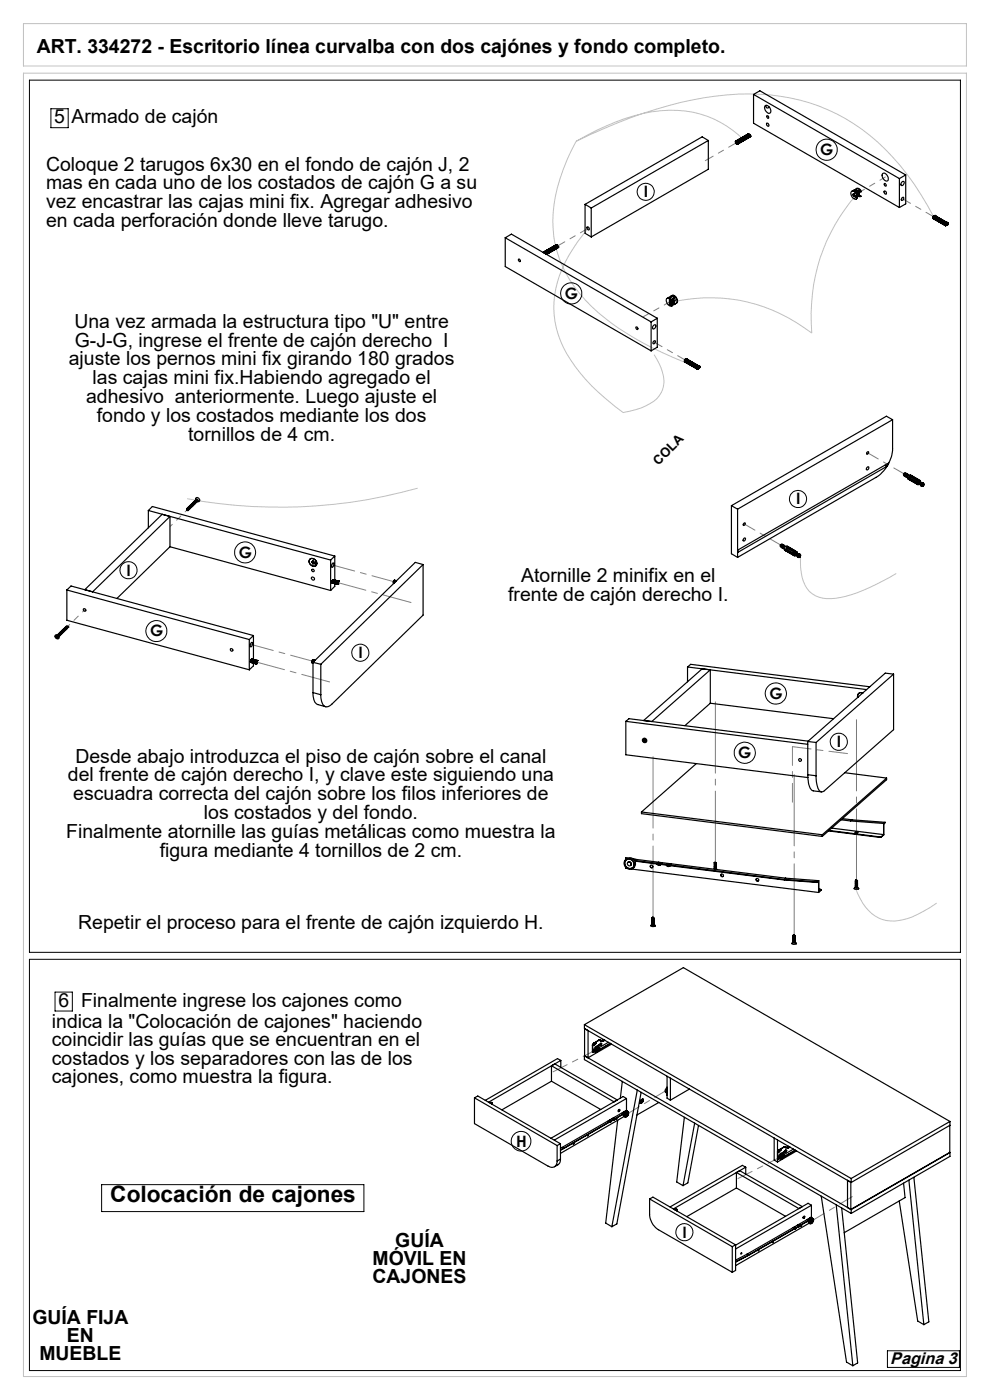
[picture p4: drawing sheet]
<svg xmlns="http://www.w3.org/2000/svg" width="210mm" height="297mm" viewBox="0 0 210 297" stroke-linecap="round" stroke-linejoin="round" font-family="sans-serif">
<defs><g id="words">
<text font-size="4.8" x="23.4" y="255.1">Colocación de cajones</text>
<g font-size="4.1">
<text x="7.8" y="11.3">ART. 334272 - Escritorio línea curvalba con dos cajónes y fondo completo.</text>
<text x="11.5" y="26.1">5</text>
<text x="15.2" y="26.1">Armado de cajón</text>
<text x="9.8" y="36.2">Coloque 2 tarugos 6x30 en el fondo de cajón J, 2</text>
<text x="9.8" y="40.2">mas en cada uno de los costados de cajón G a su</text>
<text x="9.8" y="44.2">vez encastrar las cajas mini fix. Agregar adhesivo</text>
<text x="9.8" y="48.2">en cada perforación donde lleve tarugo.</text>
<text x="15.8" y="69.5">Una vez armada la estructura tipo &quot;U&quot; entre</text>
<text x="14.6" y="77.5">ajuste los pernos mini fix girando 180 grados</text>
<text x="15.9" y="73.5">G-J-G, ingrese el frente de cajón derecho I</text>
<text x="19.6" y="81.5">las cajas mini fix.Habiendo agregado el</text>
<text x="18.3" y="85.5">adhesivo anteriormente. Luego ajuste el</text>
<text x="20.6" y="89.5">fondo y los costados mediante los dos</text>
<text x="39.9" y="93.5">tornillos de 4 cm.</text>
<text x="110.6" y="123.4">Atornille 2 minifix en el</text>
<text x="107.8" y="127.4">frente de cajón derecho I.</text>
<text x="16" y="161.8">Desde abajo introduzca el piso de cajón sobre el canal</text>
<text x="14.4" y="165.8">del frente de cajón derecho I, y clave este siguiendo una</text>
<text x="15.6" y="169.8">escuadra correcta del cajón sobre los filos inferiores de</text>
<text x="43.3" y="173.8">los costados y del fondo.</text>
<text x="14.1" y="177.8">Finalmente atornille las guías metálicas como muestra la</text>
<text x="33.9" y="181.8">figura mediante 4 tornillos de 2 cm.</text>
<text x="16.6" y="197">Repetir el proceso para el frente de cajón izquierdo H.</text>
<text x="12.4" y="213.5">6</text>
<text x="17.2" y="213.5">Finalmente ingrese los cajones como</text>
<text x="11" y="218.1">indica la &quot;Colocación de cajones&quot; haciendo</text>
<text x="11" y="222">coincidir las guías que se encuentran en el</text>
<text x="11" y="225.9">costados y los separadores con las de los</text>
<text x="11" y="229.7">cajones, como muestra la figura.</text>
<text x="79" y="268.4">MÓVIL EN</text>
<text x="83.8" y="264.5">GUÍA</text>
<text x="79" y="272.2">CAJONES</text>
<text x="6.9" y="280.8">GUÍA FIJA</text>
<text x="14.2" y="284.7">EN</text>
<text x="8.4" y="288.6">MUEBLE</text>
</g>
<text font-size="3.6" x="188.8" y="289.3">Pagina 3</text>
<g font-size="3.3">
<text x="174" y="32.9">G</text>
<text x="136.5" y="41.8">I</text>
<text x="119.8" y="63.4">G</text>
<text x="168.9" y="107">I</text>
<text x="50.6" y="118.3">G</text>
<text x="26.8" y="122.1">I</text>
<text x="31.8" y="135">G</text>
<text x="76" y="139.6">I</text>
<text x="163.2" y="148.3">G</text>
<text x="156.6" y="160.8">G</text>
<text x="177.5" y="158.5">I</text>
<text x="109.5" y="243.3">H</text>
<text x="144.8" y="262.6">I</text>
</g>
<text font-size="2.7" x="139.7" y="98.8" transform="rotate(-45 139.7 98.8)">COLA</text>
</g></defs>
<path d="M5 15.5h200v276.5h-200zM5 5h200v9h-200zM122.2 30a33.8 33.8 0 0 0-4.7 20.2 26.8 26.8 0 0 0 10.7 17.2 69.9 69.9 0 0 0 19.6 10.5M122.2 30a96.3 96.3 0 0 1 29.6-9.6 42.3 42.3 0 0 1 29.3 5.8 50.4 50.4 0 0 1 17 19.8M157.8 29.7a21.6 21.6 0 0 0-19.4-6 48 48 0 0 0-16.2 6.3M124.7 48.4a27.6 27.6 0 0 0-7.2 15.6 20.4 20.4 0 0 0 4.5 13.7 43.2 43.2 0 0 0 10.2 9.8 12 12 0 0 0 7.6-3.5 5.8 5.8 0 0 0 .4-5.9l-1.5-2.9M181.8 41.2a38.5 38.5 0 0 0-9.6 29.5 34.9 34.9 0 0 0-28.6-6.9M88.6 103.6a107.6 107.6 0 0 1-48.9 2.2M169.8 117.9v1.3a9.1 9.1 0 0 0 1.9 6.3 6.9 6.9 0 0 0 6.6 1.2 39.5 39.5 0 0 0 11.8-5M181.5 188.5a9.9 9.9 0 0 0 5.7 6.6 10.9 10.9 0 0 0 8.8-1.8l2.7-1.7" fill="none" stroke="#c0c0c0" stroke-width=".21"/>
<g fill="none" stroke="#000" stroke-width=".21">
<path d="M6.2 17h197.5v185h-197.5zM10.8 23.1h3.7v4h-3.7zM6.2 203.5h197.5v87.3h-197.5zM11.7 210.5h3.6v4h-3.6zM21.6 251.3h55.6v5.7h-55.6zM188.2 286.6h15.3v3.5h-15.3z"/>
<circle cx="175.4" cy="31.8" r="2.25"/>
<circle cx="137" cy="40.7" r="1.81"/>
<circle cx="121.2" cy="62.2" r="2.25"/>
<circle cx="52" cy="117.2" r="2.23"/>
<circle cx="169.3" cy="105.9" r="1.81"/>
<circle cx="27.2" cy="121" r="1.82"/>
<circle cx="33.2" cy="133.9" r="2.23"/>
<circle cx="76.4" cy="138.5" r="1.81"/>
<circle cx="158" cy="159.7" r="2.25"/>
<circle cx="164.6" cy="147.1" r="2.25"/>
<circle cx="177.9" cy="157.4" r="1.81"/>
<circle cx="110.5" cy="242.1" r="2.07"/>
<circle cx="145.2" cy="261.4" r="1.81"/>
</g>
<path d="M156.2 30.3l-6.6 3.8M124.8 48.4l-6.7 3.9M191.5 42.2l6.6 3.8M138.8 72.6l6.6 3.8" fill="none" stroke="#808080" stroke-width=".21" stroke-dasharray="15.2 1.3 1.3 1.3" stroke-dashoffset="13.3"/>
<path d="M187.8 37.6l-5.6 3.2" fill="none" stroke="#808080" stroke-width=".21" stroke-dasharray="15.2 1.3 1.3 1.3" stroke-dashoffset="13.9"/>
<path d="M136.4 67.2l5.6-3.1" fill="none" stroke="#808080" stroke-width=".21" stroke-dasharray="15.2 1.3 1.3 1.3" stroke-dashoffset="14"/>
<path d="M39.7 108.1l-3.6 3.6M14.3 132.9l3.7-3.5" fill="none" stroke="#808080" stroke-width=".21" stroke-dasharray="15.2 1.3 1.3 1.3" stroke-dashoffset="14.6"/>
<path d="M70.6 119.9l12.9 3.5M66.3 140.3l-13-3.6" fill="none" stroke="#808080" stroke-width=".21" stroke-dasharray="15.2 1.3 1.3 1.3" stroke-dashoffset="10.4"/>
<path d="M87.2 127.8l-15.5-4.2M54.4 140.5l15.5 4.2" fill="none" stroke="#808080" stroke-width=".21" stroke-dasharray="15.2 1.3 1.3 1.3" stroke-dashoffset="9.1"/>
<path d="M138.5 194.6v-34.1M151.7 183v-34.1M168.5 198.4v-34.1M181.7 186.7v-34" fill="none" stroke="#808080" stroke-width=".21" stroke-dasharray="15.2 1.3 1.3 1.3" stroke-dashoffset=".1"/>
<path d="M168.1 158.4v11.8M179.8 159.9l-11.7-1.5" fill="none" stroke="#808080" stroke-width=".21" stroke-dasharray="15.2 1.3 1.3 1.3" stroke-dashoffset="11.3"/>
<path d="M157.9 111.2l7.8 4.5M191.8 100.6l-7.7-4.5" fill="none" stroke="#808080" stroke-width=".21" stroke-dasharray="15.2 1.3 1.3 1.3" stroke-dashoffset="12.7"/>
<path d="M126.7 222.6l-9.4 4.8M165.9 245.3l-9.4 4.7" fill="none" stroke="#808080" stroke-width=".21" stroke-dasharray="15.2 1.3 1.3 1.3" stroke-dashoffset="11.9"/>
<path d="M141.5 231.2l-8.6 5.2M180.8 253.8l-8.7 5.2" fill="none" stroke="#808080" stroke-width=".21" stroke-dasharray="15.2 1.3 1.3 1.3" stroke-dashoffset="12.1"/>
<g fill="none" stroke="#000" stroke-width=".25">
<path d="M150.2 29.8l-1.3-.8-24.8 14.4M150.2 29.8l-24.8 14.3M150.2 29.8v6.1l-24.8 14.4M156 30.2h.1M156 30v.1M156 30.1v.1M156 30.1h.1M156 30h.1M156 30.3h.1M156.1 30.1a.24 .24 0 0 1 .3 .1 .24 .24 0 0 1-.2 .3zM156.1 30h.1M156.1 30.3h.1"/>
<path d="M156.1 29.9h.1M156.1 30.4h.1M156.1 29.9l-.1 .1M156.1 30.5h.1M156.2 29.9h.1M156.2 30.5h.1M156.2 29.9l-.2 .3M156.2 29.9v.1M156.2 30h.1M156.3 30h.1M156.3 30.5h.1M156.3 29.9v.1"/>
<path d="M156.3 30l.1 .1M156.3 30.5l.1 .1M156.3 30.5v.1M156.3 30.6h.2M156.4 30.1l.1 .1M156.4 30.6h.1M156.4 30.1h.1M156.4 30.1v.1M156.4 30.5h.1M156.4 30.2l.1 .1M156.4 30.5v.1M156.4 30.2h.1"/>
<path d="M156.5 30.2h.1M156.5 30.5h.1M156.5 30.3h.1M156.5 30.4h.1M156.5 30.2v.3M156.5 30.3v.1M156.5 30.4v.1M158.6 28.5h.1M158.7 28.5l-2.6 1.4M158.8 28.5l-2.6 1.4M158.8 28.5h.1M158.8 28.5l.1 .1"/>
<path d="M158.8 28.5l-2.5 1.4M158.9 28.5h.1M158.9 28.5v.1M158.9 28.5l-2.6 1.5M158.9 28.6h.1M158.9 28.6l-2.5 1.5M159 28.6h.1M159 28.6l-2.6 1.5M159 28.6v.1M159 28.7h.1M159 28.8h.1M159 29.1h.1"/>
<path d="M159 28.7l-2.5 1.5M159 28.7l-2.6 1.5M159 28.8l-2.5 1.5M159 29l-2.5 1.6M159.1 28.9h.1M159.1 28.8h.1M159.1 29h.1M159.1 28.7v.1M159.1 28.8v.1M159.1 28.7l-2.6 1.5M159.1 28.7l-.1 .1M159.1 28.8l-2.6 1.5"/>
<path d="M159.1 28.9v.1M159.1 29l-2.6 1.5M159.1 28.9l-2.6 1.5M159.1 29l-2.6 1.4M159.8 20l31 17.9M159.8 20l1.4-.7 30.9 17.8M159.8 20v6.1l31 17.9M162.2 22.5a.75 .75 0 0 1 1.2 .6 .55 .55 0 0 1-.1 .9 .55 .55 0 0 1-.8-.3l-.3-.5zM162.6 22.4a.33 .33 0 0 0 0 .5 .33 .33 0 0 0 .5-.2M162.6 24.6a.26 .26 0 0 1 .4 .1 .26 .26 0 0 1-.2 .4zM162.6 26.1a.35 .35 0 0 1 .4 .2 .35 .35 0 0 1-.1 .5l-.3-.3zM187.3 36.8a1.05 1.05 0 0 1 .9 .5 1.05 1.05 0 0 1 0 1.1 1.11 1.11 0 0 1-.9-1.6z"/>
<path d="M187.6 39a.31 .31 0 0 1 .3 .1 .31 .31 0 0 1 0 .4l-.3-.2zM190.8 37.9v6.1M191.3 38.6a.27 .27 0 0 1 .4-.1 .27 .27 0 0 1 .1 .4 .4 .4 0 0 1-.2 .4 .4 .4 0 0 1-.5 0zM192.1 37.1l-1.3 .8M192.1 37.1v6.1l-1.3 .8M107.2 50.4l1.3-.7 30.9 17.8M107.2 50.4l30.9 17.9M107.2 50.4v6.1l30.9 17.9M110 55a.29 .29 0 0 1 .3 .2 .29 .29 0 0 1-.1 .3zM115.3 53.6h.1M115.3 53.5h.1M115.3 53.6l.3 .2"/>
<path d="M115.3 53.5v.1M115.3 53.5h.2M115.3 53.4l.1 .1M115.4 53.5h.1M115.4 53.4v.1M115.5 53.5h.1M115.6 53.5v.1M115.6 53.5h.1M115.6 53.6h.1M115.6 53.6l.1 .1M115.6 53.5l.1 .2M115.7 53.7h.1"/>
<path d="M115.7 53.7v.1M115.7 53.8h.1M115.7 53.8v.1M117.9 52h.1M117.9 52l-2.6 1.4M118 52l-2.6 1.4M118 52h.1M118 52l-2.5 1.5M118.1 52l-2.6 1.5M118.1 52h.1M118.1 52.1h.1M118.1 52.1l-2.5 1.4"/>
<path d="M118.2 52.1h.1M118.2 52.1l-2.6 1.5M118.2 52.1l-2.6 1.4M118.3 52.2h.1M118.3 52.1v.1M118.3 52.2l-2.6 1.5M118.3 52.1l-2.7 1.5M118.3 52.3h.1M118.3 52.2v.3M118.3 52.6h.1M118.3 52.4h.1M118.3 52.3v.1"/>
<path d="M118.3 52.4v.1M118.3 52.5h.1M118.3 52.3l-2.5 1.5M118.3 52.3l-2.6 1.5M118.3 52.4l-2.5 1.5M118.3 52.5l-2.5 1.4M118.3 52.5l-2.4 1.4 2.4-1.4M118.3 52.6l-2.4 1.4M124.1 43.4l1.3 .7M124.1 43.4v6.1l1.3 .8M124.6 48.1a.37 .37 0 0 1 .4 .3 .37 .37 0 0 1-.2 .4l-.3-.4zM125.4 44.1v6.2"/>
<path d="M180.6 40.7a.98 .98 0 0 1 1 .4 .98 .98 0 0 1-.1 1.2 1.19 1.19 0 0 1-.9-1.6zM180.9 40.5l.5-.1-.7 .2M180.9 41.3l.2 .1M181 41.3l.2 .1M181 41.2v.1M181 41.3h-.1M181 40.4a.76 .76 0 0 1 1.2 .5l-.2 .2M181.1 41.3l-.2-.1v.1M181.1 41.3v-.2l.3 .5-.2-.1M181.1 41.4v.3M181.2 41.6h.1M181.2 41.1l-.1 .2"/>
<path d="M181.2 41.4v.2M181.2 41.4h-.1M181.2 41.6l-.1 .1M181.2 41.5v.2h-.1M181.2 41.5h.2M181.5 40.2a.67 .67 0 0 1 .7-.1 .67 .67 0 0 1 .4 .6M181.5 40.4l.5 .7M181.5 40.4l-.3 .2a.98 .98 0 0 1 .4 1.6M181.5 41.4l.3 .4h-.3zM181.5 40.4v.3l.5 .4M181.5 41.8h.1M181.6 40.1a.74 .74 0 0 1 1.1 .5l-.1 .1"/>
<path d="M181.7 40.9l.1 .3 .2-.2M181.8 41.7l-.3 .1M182.1 41.6l.4 .1M182.1 41.6l-.2 .1M182.1 40.6v-.2l.5 .3M182.1 41.4v.2M182.1 41.4l.4 .3M182.2 41.3l.5 .3-.2 .1M182.2 40.5v.3M182.2 41v.3M182.2 41.3l-.1 .1M187.6 40.5a.41 .41 0 0 1 .4 .2 .41 .41 0 0 1-.1 .5 .49 .49 0 0 1-.3-.7z"/>
<path d="M191.4 41.9h.1a.3 .3 0 0 1 .1 .4 .3 .3 0 0 1-.4 .1zM197.8 46.2l2.6 1.5M197.9 46.1h.1M197.9 46.2h.1M197.9 46l2.5 1.6M197.9 46h.1M197.9 46.1l2.5 1.5M197.9 46.2v.1M197.9 46.1l-.1 .1M197.9 46.2h-.1M197.9 46.3l2.5 1.5M197.9 46.3l2.6 1.5"/>
<path d="M197.9 46.3h.1M197.9 46v.1M197.9 46.4h.1M197.9 46l2.6 1.4M197.9 46l2.5 1.5M198 45.9h.1M198 45.9l-.1 .1M198 45.9l2.5 1.5 .2-.2M198 45.9l2.6 1.5M198 45.8h.1M198 45.9l2.6 1.4M198 45.8v.1"/>
<path d="M198 45.8l2.6 1.5M198.1 45.8h.1M198.1 45.8l2.6 1.5M198.1 45.8l2.6 1.4M198.2 45.8h.1M198.2 45.8l2.5 1.4M198.2 45.8l2.6 1.4M198.3 45.7h.1M198.3 45.7l2.6 1.5M200.4 47.8h.1M200.4 47.6h.1M200.4 47.7h.1"/>
<path d="M200.4 47.5v.1M200.4 47.5h.1M200.4 47.8l.1 .1M200.4 47.6v.1M200.4 47.7v.1M200.5 47.8h.1M200.5 47.4v.1M200.5 47.4h.1M200.5 47.8h.2M200.5 47.5l-.1 .1M200.5 47.8v.1M200.6 47.8h.1"/>
<path d="M200.6 47.3v.1M200.6 47.4h-.1M200.6 47.8l-.1 .1M200.6 47.8v.1M200.6 47.3h.1M200.7 47.3h.1M200.7 47.4l.1-.1a.23 .23 0 0 1 .1 .3 .23 .23 0 0 1-.4 .1zM200.7 47.8h.1M200.7 47.3h-.1M200.7 47.8l-.1 .1M200.7 47.2h.1M200.8 47.2h-.1"/>
<path d="M200.8 47.7h.1M200.8 47.2h.1M200.9 47.2v.1M200.9 47.6h.1M200.9 47.2h-.1M200.9 47.2h.1M200.9 47.3h.1M200.9 47.4h.1M200.9 47.2v.2M200.9 47.5h.1M134.9 69.4a.26 .26 0 0 1 .4 .1 .26 .26 0 0 1-.2 .4zM138.1 68.3v6.1"/>
<path d="M138.7 69l.1-.1a.32 .32 0 0 1 .4 .2 .32 .32 0 0 1-.2 .4l-.1 .1a.27 .27 0 0 1-.4 .2 .27 .27 0 0 1-.1-.4zM138.7 72.3h.2a.32 .32 0 0 1 .1 .4 .32 .32 0 0 1-.5 .1zM139.4 67.5l-1.3 .8M139.4 67.5v6.2l-1.3 .7M142 64.6l.5 .3M142.1 64.2l.5 .5 .4-.1-.5-.3M142.1 64.5l-.1 .1M142.1 64.5l.6 .3M142.4 62.8l.5-.1-.6 .1-.8 .5M142.5 63.8a.65 .65 0 0 0-1.1-.3 1.11 1.11 0 0 0 1.1 1.4M142.5 63.8l-.5-.3v1.1M142.5 62.7a1.05 1.05 0 0 1 1 .4 1.05 1.05 0 0 1 .1 1.1l-.2 .1"/>
<path d="M142.5 64.3v-.5l-.2-.1-.2 .2v.6M142.5 64.3l.2-.2 .5 .3M142.7 64.8l-.2 .1M142.7 63.4a.3 .3 0 0 1 .3 .3 .3 .3 0 0 1-.3 .3zM142.9 62.8a.93 .93 0 0 1 .7 .7 .93 .93 0 0 1-.3 .9l-.4-.1v-.3M142.9 62.8l-.8 .4 .4 .4v.2M142.9 63.2l.3 .5-.3 .3M142.9 62.8v.4M142.9 63.2l-.2 .2M143.2 64.4v.1M143.2 64.4l-.3 .2M145.2 76.5h.1"/>
<path d="M145.2 76.6h.1M145.2 76.7h.1M145.2 76.4l2.6 1.5M145.2 76.4h.1M145.2 76.5l2.6 1.5M145.2 76.5l2.5 1.5M145.2 76.4v.1M145.2 76.7l2.6 1.5M145.2 76.5l2.6 1.6M145.2 76.6l2.5 1.5M145.2 76.7l2.5 1.5M145.2 76.8h.1"/>
<path d="M145.2 76.8l2.6 1.4M145.3 76.3v.1M145.3 76.3l-.1 .1M145.3 76.4l2.5 1.5M145.3 76.3l2.6 1.5M145.3 76.3l2.5 1.5M145.3 76.3h.1M145.3 76.2h.1M145.3 76.3l2.6 1.4M145.3 76.3l2.7 1.4M145.3 76.2l2.6 1.5M145.3 76.2l2.7 1.5"/>
<path d="M145.4 76.2h.1M145.5 76.2h.1M145.5 76.2h-.2M145.5 76.2l2.5 1.4M145.5 76.1v.1M145.5 76.1l2.6 1.5M145.6 76.1l-.1 .1M145.6 76.1l2.5 1.5M145.6 76.1h.1M145.6 76.1l2.6 1.5M147.7 78.1h.1M147.7 78v.1"/>
<path d="M147.7 78h.1M147.7 78.2h.1M147.7 78.2l.1 .1M147.8 78h-.1M147.8 77.9v.1M147.8 77.9h.1M147.8 78.1v.1M147.8 78.1l-.1 .1M147.8 78.2h.1M147.8 77.9l-.1 .1M147.8 77.8v.1M147.8 77.8h.1"/>
<path d="M147.8 78.2v.1M147.9 78.2h.1M147.9 77.7v.1M147.9 77.7h.1M147.9 78.2l-.1 .1M147.9 77.7l-.1 .1M148 78.2h.1M148 77.7h.1M148 77.8l.1-.1a.23 .23 0 0 1 .1 .3 .23 .23 0 0 1-.4 .1zM148 77.6h.1M148 77.6v.1M148.1 77.6h.1"/>
<path d="M148.1 78.2h-.3M148.1 77.6l-.1 .1M148.1 78.1v.1M148.2 77.6h.1M148.2 78.1h.1M148.2 77.6v.1M148.2 77.7h.1M148.2 78h.1M148.2 77.6v.2M148.2 77.6h-.1M148.2 77.8h.1M148.2 77.9h.1"/>
<path d="M148.2 77.7v.1M183.9 96l.2-.2a.29 .29 0 0 1 .1 .4 .29 .29 0 0 1-.4 .1zM183.9 99.2l.2-.2a.3 .3 0 0 1 .1 .5 .3 .3 0 0 1-.4 0zM187.7 98.7l.4 .3M189.3 89v6.2a7.6 7.6 0 0 1-3.5 6.1l-29.3 16.9M189.3 89l-32.8 19M189.3 89l-1.3-.7-32.8 19M31.5 108.3l38.6 10.5M31.5 108.3l.8-.8 38.7 10.5M31.5 108.3v3.7M36.1 116l34 9.3M36.1 109.6v6.4"/>
<path d="M36.1 116l-11.3 11M39.6 108.2a.23 .23 0 0 1 .1-.3 .23 .23 0 0 1 .3 0 .23 .23 0 0 1-.1 .3M39.6 108.1l.2-.1 .1 .2M39.7 107.8a.23 .23 0 0 1 .3-.1 .23 .23 0 0 1 .1 .4M39.8 107.7a.23 .23 0 0 1 .4-.1 .23 .23 0 0 1 0 .4M39.8 108.2v.1M39.8 108.2h.2M39.9 107.8l.1 .2M39.9 107.6a.22 .22 0 0 1 .4-.1 .22 .22 0 0 1 0 .4M40 108.2l-.1 .1h-.2M40 107.7l.1 .2M40 107.5a.24 .24 0 0 1 .4-.1 .24 .24 0 0 1 0 .4"/>
<path d="M40.1 107.6l.2 .2M40.2 107.4a.25 .25 0 0 1 .3-.1 .25 .25 0 0 1 .1 .3h-.1M40.3 107.5l.1 .2M40.3 107.3a.23 .23 0 0 1 .3-.1 .23 .23 0 0 1 0 .3M40.4 107.4l.1 .2M40.4 107.2a.24 .24 0 0 1 .3-.1 .24 .24 0 0 1 .1 .3M40.5 107.3l.1 .2M40.5 107.1a.23 .23 0 0 1 .3-.1 .23 .23 0 0 1 .1 .3M40.6 107.2l.1 .1M40.6 106.9a.23 .23 0 0 1 .4-.1 .23 .23 0 0 1 0 .4M40.7 107.1l.2 .1M40.7 106.8a.23 .23 0 0 1 .4-.1 .23 .23 0 0 1 0 .4"/>
<path d="M40.8 107l.2 .1M40.9 106.7a.24 .24 0 0 1 .3-.1 .24 .24 0 0 1 0 .4M40.9 106.8l.2 .2M41 106.6a.22 .22 0 0 1 .3-.1 .22 .22 0 0 1 0 .4M41.1 106.7l.1 .2M41.1 106.5a.23 .23 0 0 1 .4-.1 .23 .23 0 0 1 0 .3M41.2 106.6l.1 .1M41.2 106.4a.23 .23 0 0 1 .3-.1 .23 .23 0 0 1 .1 .3M41.3 106.5l.2 .1M41.3 106.3a.23 .23 0 0 1 .4-.2 .23 .23 0 0 1 0 .4M41.4 106.4l.2 .1M41.5 106.1a.22 .22 0 0 1 .3-.1 .22 .22 0 0 1 0 .4"/>
<path d="M41.5 106.3l.2 .1M41.5 106a.38 .38 0 0 1 .2-.5 .38 .38 0 0 1 .5 .3 .36 .36 0 0 1 .1 .5 .36 .36 0 0 1-.5 .1M41.6 106a.24 .24 0 0 1 .3 0 .24 .24 0 0 1 0 .3M41.6 106.1l.2 .2M41.7 106l.2 .2M65.7 118.7a.93 .93 0 0 1 1.2 .1 .93 .93 0 0 1 0 1.3 1.04 1.04 0 0 1-1-.4 1.04 1.04 0 0 1-.2-1zM65.7 118.6a.92 .92 0 0 1 1.2 .2 .92 .92 0 0 1 0 1.3 1.01 1.01 0 0 1-1.1-.4 1.01 1.01 0 0 1-.1-1.1zM66.1 119.3l.2 .1M66.1 119.2l.3 .1M66.1 119.2h.1M66.1 119.2v.1M66.3 119.2l-.2-.1v.2"/>
<path d="M66.3 119.2v-.2h.2l.2 .5-.2-.1M66.3 119.4v.2M66.4 119.5l.1 .1M66.4 119l-.1 .2M66.4 119.3v.2M66.4 119.5l-.1 .1M66.4 119.3l-.1 .1M66.5 119.4v.2h-.2M66.5 119.4h.2M66.8 119.2l.4 .3-.4 .1zM66.9 119.3v.3M66.9 119.6h-.1"/>
<path d="M67.1 119.5l-.2 .1M70.1 118.8v6.5M70.6 119.5v-.1a.5 .5 0 0 1 .2 .6 .5 .5 0 0 1-.4 .3l-.1-.3zM71 118l-.9 .8M71 118v5M89.7 119.8v10.7l-19.3 18.9a1.16 1.16 0 0 1-1.3 .5 1.16 1.16 0 0 1-.9-1.1l-.1-1.4M89.7 119.8l-1.6-.5-21.7 21.2M89.7 119.8l-21.6 21.1M155.2 107.3l1.3 .7M155.2 107.3v10.2l1.3 .7M156.5 108v10.2M156.5 116.7l32-18.5-.4 .8-31.6 18.2z"/>
<path d="M157.7 111.1l.3-.2a.27 .27 0 0 1 0 .4 .27 .27 0 0 1-.3 0zM157.8 114.3l.1-.2a.3 .3 0 0 1 .2 .5 .3 .3 0 0 1-.5 0zM165.8 115.5h-.1a.25 .25 0 0 0-.2 .1 .25 .25 0 0 0 .1 .3M165.8 116.1h.1M165.8 116.1l-.1-.1a.25 .25 0 0 1 0-.3 .25 .25 0 0 1 .3-.1v-.1a.35 .35 0 0 0-.4 .2 .35 .35 0 0 0 .2 .5M166 116.2h.1M166.2 115.7a.24 .24 0 0 0-.3 .2 .24 .24 0 0 0 .1 .3M166.2 115.7v-.1a.35 .35 0 0 0-.3 .3 .35 .35 0 0 0 .2 .4M166.3 116.4h.1M166.4 115.8v-.1a.32 .32 0 0 0-.3 .3 .32 .32 0 0 0 .2 .4M166.6 116l-.3-.2a.3 .3 0 0 0-.1 .3 .3 .3 0 0 0 .2 .3M166.7 116.4l1.5 .9v.4l-1.5-.8z"/>
<path d="M166.8 116.5v.3M166.8 116.8l1.4 .7M166.8 116.8l-.1 .1M166.9 116.2l.3-.2 1.5 .9-.4 .2zM167.1 116.1l-.2 .2M167.1 116.1l1.4 .8M167.2 116l-.1 .1M168.9 117.8l-.4 .1M169 117l.1 .5M169 117l-2-1.2a.58 .58 0 0 0-.5 .9l2 1.2M169 117a.56 .56 0 0 0-.5 .3 .56 .56 0 0 0 0 .6M169.1 117.4v-.1a.32 .32 0 0 0-.5 .1 .32 .32 0 0 0 .1 .5l.2-.1"/>
<path d="M169.2 118.1l.2 .1M169.3 117.5l-.4-.1-.2 .1v.1l.4 .3M169.5 117.5a.38 .38 0 0 0-.4 .2 .38 .38 0 0 0 .1 .4M169.5 117.5a.41 .41 0 0 0-.3 .2 .41 .41 0 0 0 0 .4M169.5 117.5l.2 .1M169.5 118l.1 .2M169.6 117.8h.2a.23 .23 0 0 1 0 .3 .23 .23 0 0 1-.4 0zM169.6 118l.1 .1M169.6 117.9h.1M169.6 118.1h.1M169.7 117.9h.1M169.7 117.9v-.1l-.1 .2"/>
<path d="M169.7 118.1l-.1 .1M169.7 117.6h.1a.4 .4 0 0 1 0 .5 .4 .4 0 0 1-.4 .1M169.7 117.6a.41 .41 0 0 0-.4 .2 .41 .41 0 0 0 .1 .4M169.8 117.9l-.3 .2 .1-.1M191.9 101v-.1a.24 .24 0 0 1 0-.3 .24 .24 0 0 1 .3-.1v-.1a.35 .35 0 0 0-.4 .3 .35 .35 0 0 0 .2 .4M191.9 100.4l-.3 .3 .2 .1M191.9 101h.1M192.4 100.6v-.1a.34 .34 0 0 0-.4 .3 .34 .34 0 0 0 .2 .4M192.4 100.6a.28 .28 0 0 0-.3 .2 .28 .28 0 0 0 .1 .3M192.5 101.3h.1M192.6 100.7v-.1a.32 .32 0 0 0-.4 .3 .32 .32 0 0 0 .3 .4M192.8 100.9l-.3-.2a.3 .3 0 0 0-.2 .3 .3 .3 0 0 0 .2 .3"/>
<path d="M192.9 101.3l1.5 .9v.4l-1.5-.9zM192.9 101.4l.1 .3M193 101.7l1.3 .7M193 101.7h-.1M193 101.1l.4-.2 1.5 .9-.4 .2zM193.3 101l-.2 .2M193.3 101l1.4 .8M193.4 100.9l-.1 .1M195.2 101.9l.1 .4v-.1a.33 .33 0 0 0-.5 .1 .33 .33 0 0 0 .1 .5l.2-.1-.4 .1M195.2 101.9l-2.1-1.2a.61 .61 0 0 0-.5 .9l2.1 1.2M195.2 101.9a.55 .55 0 0 0-.6 .3 .55 .55 0 0 0 .1 .6M195.3 103l.2 .1"/>
<path d="M195.4 102.4l-.5-.1v.2l.3 .3M195.7 102.9h.1M195.7 102.4a.4 .4 0 0 0-.4 .2 .4 .4 0 0 0 0 .4M195.7 102.4a.43 .43 0 0 0-.4 .6M195.7 102.4l.2 .1M195.8 102.9h.1M195.8 102.9v.1M195.8 102.9l-.1 .1 .1-.1M195.8 102.8h.1M195.8 103h.1M195.8 102.8h.2M195.8 102.8v-.1v.2"/>
<path d="M195.9 102.5a.39 .39 0 0 1 0 .5 .39 .39 0 0 1-.4 .1M195.9 102.5a.43 .43 0 0 0-.4 .6M195.9 102.8h.1M196 102.8l-.2 .1M11.7 134.8a.49 .49 0 0 1 .7 .1 .49 .49 0 0 1-.1 .6 .54 .54 0 0 1-.5-.2 .54 .54 0 0 1-.1-.5zM11.9 135l.2 .1h-.3M11.9 135h.1M11.9 135l-.1 .1M12.1 135l-.3 .1M12.2 135.2v.2h-.1M12.2 135.3l-.1 .1M12.3 134.6a.23 .23 0 0 1 .3-.1 .23 .23 0 0 1 .1 .4"/>
<path d="M12.3 134.7l.2 .2M12.4 135.1l-.2 .1M12.4 135.1l-.3-.3v.6M12.4 134.5a.23 .23 0 0 1 .4-.1 .23 .23 0 0 1 0 .4M12.4 134.7l.2 .2M12.5 134.6l.1 .2M12.5 134.4a.23 .23 0 0 1 .4-.1 .23 .23 0 0 1 0 .4M12.5 134.5l.2 .2M12.5 135h.1a.26 .26 0 0 0-.1-.4 .26 .26 0 0 0-.3 .1l.3 .1v.2M12.6 134.5l.1 .2M12.6 134.3a.23 .23 0 0 1 .4-.1 .23 .23 0 0 1 0 .3M12.6 134.4l.2 .2"/>
<path d="M12.7 134.4l.1 .1M12.7 134.2a.24 .24 0 0 1 .4-.2 .24 .24 0 0 1 0 .4M12.8 134.3l.1 .2M12.8 134.3l.2 .1M12.9 134.1a.22 .22 0 0 1 .3-.2 .22 .22 0 0 1 0 .4M12.9 134.2l.1 .2M12.9 134.2l.2 .1M13 133.9a.23 .23 0 0 1 .3-.1 .23 .23 0 0 1 0 .4M13 134.1l.2 .2M13.1 134.1l.1 .1M13.1 133.8a.24 .24 0 0 1 .3-.1 .24 .24 0 0 1 .1 .4M13.1 134l.2 .2"/>
<path d="M13.2 133.9l.1 .2M13.2 133.7a.24 .24 0 0 1 .3-.1 .24 .24 0 0 1 .2 .3h-.1M13.2 133.9l.2 .2M13.3 133.8l.1 .2M13.3 133.6a.22 .22 0 0 1 .4-.1 .22 .22 0 0 1 0 .3M13.3 133.7l.2 .2M13.4 133.7l.1 .2M13.4 133.5a.24 .24 0 0 1 .4-.1 .24 .24 0 0 1 0 .3M13.4 133.6l.2 .2M13.5 133.6l.2 .1M13.6 133.3a.23 .23 0 0 1 .3 0 .23 .23 0 0 1 0 .3M13.6 133.5l.1 .2"/>
<path d="M13.7 133.5l.1 .1M13.7 133.2a.23 .23 0 0 1 .3 0 .23 .23 0 0 1 .1 .3h-.1M13.7 133.4l.2 .2M13.8 133.4l.1 .1M13.8 133.1a.23 .23 0 0 1 .3-.1 .23 .23 0 0 1 .1 .4M13.8 133.3l.2 .2M13.9 133.2l.1 .2M13.9 133a.22 .22 0 0 1 .4-.1 .22 .22 0 0 1 0 .4M14 132.9l.3-.1 .2 .2h-.1M14 133.1l.2 .1M14.1 133l.2 .2M14.1 133.3l-.1-.2 .1 .3"/>
<path d="M14.2 125.2l.9-.9 38.7 10.5M14.2 125.2l38.7 10.5M14.2 125.2v6.4l38.7 10.5M14.2 132.9l.2 .1M14.4 133h.1M14.4 133v.1M18 125.1l16.4-16 1.7 .5-16.5 16zM52.9 135.7v6.4M53.2 140l1.1 .3M53.2 139.9l1.1 .3M53.3 139.9l1.1 .3M53.3 136.3a.47 .47 0 0 1 .3 .4 .47 .47 0 0 1-.3 .5 .59 .59 0 0 1 0-.9z"/>
<path d="M53.3 139.8l1.1 .3M53.4 139.8l1.1 .3M53.4 139.8l-.2 .4v.3M53.8 134.8l-.9 .9M53.8 134.8v5.1M66.1 122.4a.34 .34 0 0 1 .6 .2 .34 .34 0 0 1-.4 .4l-.3-.3zM66.5 139.9l-.4 .3 .2 .4M66.5 139.9l-.3 .4 .1 .3M66.5 139.9l.2 .1M70.4 123.6l1.1 .3M70.4 123.6l1.1 .4M70.5 123.2l1 .3"/>
<path d="M70.5 123.1l1 .4M70.5 123.1l1.1 .3M70.6 123l1 .3M70.6 123l1.1 .3M70.7 123l1 .3M70.7 123l-.3 .4 .1 .3M71 123.8v.6l-.9 .9M71.5 123.9h.1M71.5 123.8h.1M71.5 123.7l-1.1-.3 1.1 .4M71.5 123.7h.1M71.5 123.6l-1.1-.3 1.1 .4"/>
<path d="M71.5 123.6h.1M71.5 123.8l-1.1-.3 1.1 .4M71.5 123.9v.1M71.5 123.5v.1M71.5 123.5h.1M71.5 123.5v.5M71.5 123.5l-1.1-.2 1.1 .3M71.5 124h.1M71.6 123.9h.1M71.6 123.4h.1M71.6 123.9l-.1 .1M71.6 123.4h-.1"/>
<path d="M71.6 123.3v.1M71.7 123.3h.1M71.7 123.4a.22 .22 0 0 1 .1 .3 .22 .22 0 0 1-.2 .1zM71.7 123.9h.1M71.7 123.9h-.1M71.7 123.3l-.1 .1M71.8 123.3h.1M71.8 123.3v.1M71.8 123.4h.1M71.8 123.3l-.2 .1M83.5 123.2l.2-.1-.2 .3v.4l-.1-.4zM83.7 123.1l.3 .1"/>
<path d="M84 123.2l.1 .1M84 123.2l-.3 .4M84 123.3l-.1 .1M53.1 140.4l1.1 .3M53.2 140.2l1 .3zM53.2 140.2l1 .2M53.2 140.1l1.1 .3M53.2 140.3l1 .2M53.2 140.1l1 .3M53.8 140.7v.5l-.9 .9M54.2 140.6h.1M54.2 140.8h.1"/>
<path d="M54.2 140.7v.1M54.2 140.7h.1M54.2 140.5v.1M54.2 140.4h.1M54.2 140.4v.4l-1-.4 1 .3M54.2 140.5h.1M54.2 140.6l-1.1-.3 1.1 .3M54.2 140.6v.1M54.3 140.8h.1M54.3 140.4h-.1M54.3 140.3v.1M54.3 140.3h.1"/>
<path d="M54.3 140.8l-1.1-.3 1.1 .3M54.3 140.3l-1.1-.3 1.1 .3M54.3 140.2v.1M54.3 140.2h.1M54.4 140.2h.1M54.4 140.3h.1a.26 .26 0 0 1 .1 .3 .26 .26 0 0 1-.3 .1zM54.4 140.8h.1M54.4 140.8h-.1M54.4 140.1v.1M54.4 140.1h.1M54.5 140.2h.1M54.5 140.1h.1"/>
<path d="M54.5 140.1v.1M54.5 140.2v.1M66.3 140.6l.1 .1M66.4 146.9a2.41 2.41 0 0 0 1 2.6l1.7 .4M66.4 140.5l1.7 .4M66.4 146.9l1.7 .5M66.4 140.5v6.4M66.7 140l.1 .1M66.7 140l-.3 .5M66.7 140.2l-.1 .1M68.1 140.9v6.5M132.8 153v7.1l38.6 4.9"/>
<path d="M132.8 153l.6-.5 38 4.7M132.8 153l38.5 4.9M136.5 157h.1M136.5 152.9l12.4-11 1.8 .2-12.4 11zM136.7 157l.1-.2v.2l.2 .2-.2-.1M136.7 157l-.2 .1h.2M136.7 157.1v.3l.1-.3M136.7 156.8v.2M136.7 157.1v.2M136.8 157.1h.2M145.8 141.5v3.1M145.8 141.5l38 4.8"/>
<path d="M145.8 141.5l.7-.6 38 4.8M150.7 149.2l26.1 3.3M150.7 142.1v7.1M150.7 149.2l-5.4 4.7M171.3 157.3v7.1M171.3 157.3l1.8 .2M173.1 157.5v7.1M182.1 147.2l-.1 .8a.77 .77 0 0 1 .2-.9 .77 .77 0 0 1 .9-.1l-.5-.1zM189.5 143v11.8l-14.6 12.9a.8 .8 0 0 1-.9 .2 .8 .8 0 0 1-.5-.7l-.3-1.3-.1-1.3M189.5 143l-1.7-.2-16.5 14.5M189.5 143l-16.4 14.5M136.1 172.3l38.3 4.8"/>
<path d="M136.1 172.3v.3l38.3 4.8M147.7 162l-11.6 10.3M171.3 164.4a4.3 4.3 0 0 0 1 3.3l2 .3M171.3 164.4l1.8 .2M174.4 177.1v.3M175.8 176.3l10.9 1.4M175.9 176.2l10.8 1.3M176.4 175.7l11 1.4M178.4 173.9l2 .3M178.7 173.7l2 .2M179.2 163.9l8.9 1.2M180.4 174.2l7 .5"/>
<path d="M180.7 173.9l-.3 .3M180.7 173.9l7 .5M181.4 176.6l.4-.1 .2 .1-.5 .1zM181.4 176.7h.5M186.7 177.5v.2M186.9 177.5v.1M186.9 177.5h-.2M186.9 177.6l-.2 .1M187.4 177.1l-.5 .4M187.4 174.7v2.4M187.7 174.4l-.3 .3M187.7 174.4l-.2 .4v2.3l-.6 .5"/>
<path d="M188.1 165.1l-13.7 12M188.1 165.1v.3l-13.7 12M132.7 182.4a1.15 1.15 0 0 1 1.7 .4 1.15 1.15 0 0 1-.7 1.6 1.23 1.23 0 0 1-1.2-.7 1.23 1.23 0 0 1 .2-1.3zM132.7 182.4a1.2 1.2 0 0 1 1.8 0 1.2 1.2 0 0 1-.2 1.7M132.7 184v.2h.3M132.7 182.1v.3M132.7 182.1h.3M132.8 182l-.1 .1M132.8 182l.3 .1M132.8 182.5a1.07 1.07 0 0 0 0 1.4 1.07 1.07 0 0 0 1.4 .1M132.8 182.5a1.03 1.03 0 0 1 1.5 .3 1.03 1.03 0 0 1-.5 1.5 1.07 1.07 0 0 1-1.2-.6 1.07 1.07 0 0 1 .2-1.2zM133.2 182.9a.42 .42 0 0 1 .6 .1 .42 .42 0 0 1 0 .6"/>
<path d="M133.9 184.4l39.7 4.9M134.3 182.2l32.4 4.1M134.4 182.3h.6l-.2 .3M134.8 182.6l4.6 .7 .3 .3 .3-.1M134.8 182.6l4.6 .6M138 183.6a.32 .32 0 0 0 0 .4 .32 .32 0 0 0 .4 0M138.3 195.2h.1M138.3 195.4h.1M138.3 195.6l.1 .1M138.3 195.9h.1M138.3 194.9l.1 .1M138.3 196.1l-.3 .2a.58 .58 0 0 0 1 0l-.3-.2"/>
<path d="M138.3 194.9h.1M138.3 195.1h.1M138.3 195.3h.1M138.3 195.6h.1M138.3 195.8h.1M138.3 196h.1M138.3 194.6h.1M138.3 196v.1M138.4 195.1h-.1M138.4 195.5l-.1 .1M138.4 195.8h-.1M138.4 194.8l-.1 .1"/>
<path d="M138.4 195.2l.2-.1-.2 .2M138.4 195.4h.2M138.4 196.1h-.1l.4 .1M138.4 194.6v.2M138.4 195v.1M138.4 195.2v.1M138.4 195.4v.1M138.4 195.7v.1M138.4 195.9v.1M138.4 194.6v.1M138.4 194.6h.2zM138.6 195.6l-.2 .1"/>
<path d="M138.6 195.8l-.2 .1M138.6 196.1h-.2M138.6 194.9l-.2 .1M138.6 194.7l.1 .2h-.4M138.6 194.9l.1 .2h-.4M138.6 195.2l.1 .1h-.4M138.6 195.4l.1 .2h-.4M138.6 195.6l.1 .2h-.4M138.6 195.9l.1 .1-.4 .1M138.6 194.6v.2h-.2M138.6 194.9l-.2 .2M138.6 195.4l-.2 .1"/>
<path d="M138.6 195.6l-.2 .2M138.6 195.8l-.2 .2M138.6 196.1l-.1 .1-.1-.1M138.6 196.1l.1 .1M139.4 183.2l.1 .1M139.5 183.3l.1 .1M139.6 182.9l.2 .1M139.6 182.9l.8 .1M139.6 182.9l-.2 .3M139.8 183l-.3 .3M139.8 183l.1 .2M139.9 183.2h.2"/>
<path d="M139.9 183.2l-.3 .2M140 183.3l-.2 .2-.2-.1M140.1 183.4h.1M140.1 183.4l1.3 .1 .3 .3 .4-.1M140.1 183.3h-.1M140.1 183.4l-.2 .1M140.1 183.3l1.3 .1M140.4 183l-.4 .3M140.4 183l-.3 .3M141.4 183.4l.1 .1M141.5 183.5l.1 .2M141.6 183.2l.2 .1"/>
<path d="M141.6 183.2l.8 .1M141.6 183.2l-.2 .2M141.8 183.3l-.3 .2M141.8 183.3l.1 .1M141.9 183.4l.2 .1M141.9 183.4l-.3 .3M142 183.5l-.2 .2h-.2M142.1 183.7h.1M142.1 183.5h-.1M142.1 183.7l-.1 .1M142.1 183.7l24.3 3 7 .5M142.1 183.5l24.3 3.1"/>
<path d="M142.4 183.3l-.4 .2M142.4 183.3l-.3 .2M151.5 183.5h.1M151.5 183.8h.1M151.5 184h.1M151.5 184.2l.1 .1M151.5 183.3h.1M151.6 183.2h.1M151.6 183.4h.1M151.6 183.7h.1M151.6 183.9h.1M151.6 184.1h.1"/>
<path d="M151.6 183h.1M151.6 184.4h.1M151.6 184.4l.3-.2v.2M151.6 183h.3zM151.6 183v.2M151.6 183.3v.1M151.6 183.5v.2M151.6 183.8v.1M151.6 184v.1M151.6 184.3v.1M151.6 183.5h.3M151.6 183.8h.3"/>
<path d="M151.6 184h.3M151.6 184.3h.3M151.6 183.3h.3M151.6 182.9l-.1 .1 .1 .1M151.8 183l.1 .2h-.3M151.8 183.3l.2 .1h-.4M151.8 183.5l.2 .2h-.4M151.8 183.7l.2 .2h-.4M151.8 184l.2 .1h-.4M151.8 183.1l-.2 .1M151.8 183.3l-.2 .1M151.8 183.5l-.2 .2"/>
<path d="M151.8 183.8l-.2 .1M151.8 184l-.2 .1M151.9 184.4h.1M151.9 183v.1M153 185.5a.31 .31 0 0 0 0 .3 .31 .31 0 0 0 .4 .1M160.5 186.4a.31 .31 0 0 0 0 .4 .31 .31 0 0 0 .4 .1M166.4 186.6l7 .5M166.7 186.3l-.3 .3M166.7 186.3l7 .5M168.2 198.9l.1 .2M168.2 199.2l.1 .1M168.2 199.4l.1 .2"/>
<path d="M168.2 199.6l.1 .2M168.2 199.9h.1M168.2 198.7l.1 .2M168.2 199.9l-.2 .2a.55 .55 0 0 0 .9 0l-.2-.2M168.3 198.6h.1M168.3 198.9h.1M168.3 199.1h.1M168.3 199.4h.1M168.3 199.6h.1M168.3 198.4h.1M168.3 199.9l.3-.1-.1 .2zM168.3 199.3v.1"/>
<path d="M168.3 199.8h-.1M168.3 198.4v.2M168.3 199.7h.3M168.3 198.4h.3zM168.3 198.4h-.1l.1 .1M168.6 198.9l-.3 .1M168.6 199.1l-.3 .1M168.6 199.4l-.3 .1M168.6 198.7l-.3 .1M168.6 198.4l.1 .2h-.4M168.6 198.7v.2h-.3M168.6 198.9l.1 .2h-.4"/>
<path d="M168.6 199.1l.1 .2-.4 .1M168.6 199.4v.2h-.3M168.6 199.6l.1 .2h-.5M168.6 198.4v.1l-.3 .1M168.6 198.7l-.3 .2M168.6 198.9l-.3 .2M168.6 199.1l-.3 .2M168.6 199.4l-.3 .2M168.6 199.7l-.3 .1M168.6 199.8l.1 .2h-.4l-.1-.1M173.4 187.2l.2-.2v2.3M173.4 187.1v.1"/>
<path d="M173.7 186.8l-.3 .3M173.7 186.8v2.4l.5-.5M173.7 188.6l.5 .1M174.2 188.7l-.6 .6M181.4 187l.4-.2 .1 .1zM181.4 187.3h.1M181.4 187.5l.1 .1M181.4 187.7l.1 .1M181.4 188h.1M181.4 188.2l.1 .1M181.4 187l.1 .1M181.4 188.2l-.2 .3a.64 .64 0 0 0 .9 0l-.2-.3"/>
<path d="M181.5 187h.1M181.5 187.2h.1M181.5 187.5h.1M181.5 187.7h.1M181.5 187.9h.1M181.5 186.8h.1M181.5 186.8v.2M181.5 187.4v.1M181.5 187.1l.3-.1-.3 .2M181.5 187.1v.1M181.5 187.3v.1M181.5 187.6v.1"/>
<path d="M181.5 187.8v.1M181.5 188v.1M181.5 186.7v.1M181.8 188l.1 .2h-.5l.1-.1M181.8 187.3h-.3M181.8 187.5l-.3 .1M181.8 187.7l-.3 .1M181.8 188h-.3M181.8 188.2l-.3 .1M181.8 187l.1 .2-.5 .1 .1-.1M181.8 187.3l.1 .2h-.4M181.8 187.5l.1 .2h-.4"/>
<path d="M181.8 187.7l.1 .2-.5 .1 .1-.1M181.8 187.3l-.3 .1M181.8 187.5l-.3 .2M181.8 187.7l-.3 .2M181.8 188l-.3 .1M181.8 188.2l.1 .1-.4-.1M124 217.4v7.4l56.6 32.6M124 218.2l56.6 32.7M124 217.4l56.6 32.6M124 217.4l21-12.1 56.5 32.6M124 218.2l.7 .4v5.8M100.6 232.9v5.5l15.7 9a1.17 1.17 0 0 0 1.3 .1 1.17 1.17 0 0 0 .6-1.2"/>
<path d="M100.6 232.9l17.6 10.1M100.6 232.9l.8-.4 17.5 10.1M104 234a.25 .25 0 0 1 .3-.1 .25 .25 0 0 1 .1 .4v-.1a.22 .22 0 0 0-.1-.3 .22 .22 0 0 0-.3 .1M104.1 233.9l.2 .1M104.2 233.9h.1M117 229.4l-10.5 6M117 226.1l.7-.4 13.3 7.7-.8 .3zM117 229.4l10.4 6M117 226.1v3.3M119 225l-15.4 8.8M119 225v1.4M119 225l-.7-.4-15.4 8.8"/>
<path d="M124 224l56.6 32.6M124 223.9v.1M124 224l.7 .4M125.7 223.1l.1 .2M125.7 221.7v.1M125.7 221.7v1.4M125.7 223.1v.1M125.7 221.8v1.3M125.8 223.1h.1M125.8 223.1h-.1M125.8 223v.1M125.8 223.1l-.1 .1"/>
<path d="M125.8 223l-.1 .1M125.9 221.3l-.2 .4M125.9 221.3h.1M125.9 221.3l-.2 .5M126 221.6l-.1 .2M126 221.5h.1M126 221.5v.1M126 221.6h.1M126.1 221.6l-.2 .2M126.1 221.5l-.2 .1v.2M126.1 221.5v.1M126.2 223.1l-.3 .2-.2-.1"/>
<path d="M126.4 223.1a.63 .63 0 0 0 .6-.5 .63 .63 0 0 0-.4-.7l-.6 .5a.47 .47 0 0 0 .3 .8M126.4 221.3l-.2 .2M126.4 221.2v.1M126.5 222.2a.37 .37 0 0 1 .5-.1 .37 .37 0 0 1 0 .6v.1a.42 .42 0 0 1-.7 .4 .42 .42 0 0 1 0-.7zM126.5 222.8h.1M126.6 222.5l.2-.1v.2l-.3 .2zM126.6 222.2a.33 .33 0 0 1 .5 0 .33 .33 0 0 1-.1 .5l-.2 .3a.33 .33 0 0 1-.5 0 .33 .33 0 0 1 0-.5zM126.8 222.4l-.3 .1v.3M127 221.6l-.1 .3M127.1 220.6l.6 .1M127.1 220.6l.1 .1M127.1 220.6l-1.2 .7"/>
<path d="M127.1 222.5l.1 .1M127.1 222.5l.2 .1M127.1 220.7h.1M127.1 220.7l-1.2 .6M127.1 220.7l.3 .1M127.2 220.7l.2 .1M127.2 222.6h.1M127.2 222.6l-.2 .1M127.3 222.6l-.3 .2M127.3 221.6h.1M127.3 222.6h.1M127.3 221.4l.1-.1a.19 .19 0 0 1 .1 .3 .19 .19 0 0 1-.3 0z"/>
<path d="M127.4 221.5l-.1 .1M127.4 221.5v.1M127.4 221.4v.3zM127.4 221.5h.1M127.4 220.8l.5 .1M127.4 220.8h.1M127.5 221.5h.1M127.5 221.5l-.2 .1M127.5 221.4v.1M127.5 221.4l-.1 .1M127.7 220.7l.2 .2M128 220.5l-.3 .2"/>
<path d="M128.3 220.7l-.4 .2M128.3 220.7l-.4 .2-.5-.1M129 237.8l.4 .2M129 221.1l-1.9 1.1M129 237.8l.3 .2M129.3 237.8h-.1M129.3 237.8l.2 .1M129.3 237.7l.3 .2M129.3 237.7v.1M129.3 238h.1M129.3 238l.1 .1M129.3 238l-10.4 6 .7-.4"/>
<path d="M129.3 238l-9.7 5.6M129.4 237.6l-.1 .1M129.4 238h.1M129.4 237.6l.2 .2M129.4 237.6l-.4 .2M129.4 221.3l-2.1 1.3M129.5 221.4l-2.2 1.2M129.5 237.9l-.1 .1M129.6 237.9l-.1 .2-.2-.1M129.6 237.9h-.1M129.6 237.8v.1M129.7 221.5l-5 2.9"/>
<path d="M129.9 237.3h.1M129.9 237.3l.3 .2M130.1 237.3l-.1 .1M130.1 237.3l.3 .2M130.1 237.2l.3 .2M130.1 237.2v.1M130.1 237.6h.1M130.1 237.6l-.5 .3M130.1 237.2h.1M130.1 237.2l.3 .1M130.1 237.2l-.2 .1M130.2 237.5l-.6 .3"/>
<path d="M130.4 237.5h-.2M130.4 237.5l-.3 .1M130.4 237.3v.1M130.4 237.4h.1M130.4 237.4v.1M130.8 237.2l-.1 .3v-.2M130.8 237.2l-.2 .3M131 237.7l-2.5 21.8 1.3 .7M131.2 235.4a.17 .17 0 0 1 .2 .1 .17 .17 0 0 1 0 .2 .17 .17 0 0 1-.3 0zM131.2 235.6h.1M131.3 235.5h.1l-.1 .3zM131.3 235.6h-.1"/>
<path d="M131.3 235.5h.1M131.3 235.6h.1M131.3 235.5v.3v-.2M131.4 235.5l-.1 .1M131.4 235.5h-.1M132 229.4l-.4 3.6M132.3 236.4v.4l.3 .2M132.3 236.3l-1.9 1.1M132.3 236.3h.1M132.4 236.9l-13.5 7.8M132.6 236.1l.2-.1a.35 .35 0 0 1 .5-.1 .35 .35 0 0 1 0 .6l-.2 .3a.37 .37 0 0 1-.6 .1 .37 .37 0 0 1 0-.6zM132.8 236a.31 .31 0 0 1 .4-.1 .31 .31 0 0 1 .1 .5l-.2 .3a.36 .36 0 0 1-.6 .1 .36 .36 0 0 1 .1-.6z"/>
<path d="M132.9 236.3l.1-.1 .1 .2-.3 .2zM132.9 235.5l.1 .1M132.9 235.5l-13.7 7.9M132.9 233l-.7-.4-15.3 8.9M132.9 233l-15.3 8.9M132.9 233v2.5M133 235.6l-1 .5 .3 .2M133 235.6v.1M133 236.2l-.3 .1 .1 .3M133.2 235.9l-.1 .7-.5 .3M133.2 235.9a.59 .59 0 0 0-.9 .4M135.2 231.2l-5.4 29"/>
<path d="M135.8 233.8l.1 .1M135.8 233.8l.1-.1v.2M135.8 233.8h.1M135.9 233.7v.1M135.9 233.8v.1M136 233.4l.1-.1a.28 .28 0 0 1 .4 .1 .28 .28 0 0 1-.2 .3l-.3 .3a.19 .19 0 0 1-.2-.1 .19 .19 0 0 1 0-.2zM136 231.7l-5.2 27.9-1 .6M136 233.7h.1M136.1 233.7h.1M136.1 233.6l-.1 .1M136.1 233.5h.1M136.1 233.5v.1"/>
<path d="M136.1 233.5v.2M136.1 233.6v.1M136.1 233.3a.31 .31 0 0 1 .4 .2 .31 .31 0 0 1-.3 .4l-.1 .1a.25 .25 0 0 1-.4-.1 .25 .25 0 0 1 .2-.3zM136.1 233.6h.1M136.2 233.6h.1M136.2 233.6h-.1M136.2 233.6l-.1 .1M136.3 233.2l.1 .1M136.3 233.2h.1M139.7 233.9l-4.6 2.6M141.4 230.7l-.3 .4a.47 .47 0 0 0 .3 .8v-.7M141.4 232.2l.1 .1"/>
<path d="M141.4 230.8l.1 1.4M141.4 230.8l.1 .1M141.4 232.2h.1M141.5 230.6l-.1 .2M141.5 228.3v4.7l.7 .4M142.2 228.7v4.7M145.2 237l-1.7 13.8 1.4 .7M146.3 231l-4.1 2.4M147.4 238.3l-2.5 13.2M148.2 238.8l-2.3 12.1-1 .6M201.5 238.8v5.7M201.5 237.9v.8l-20.9 12.2"/>
<path d="M201.5 237.9l-20.9 12.1M118.2 243v3.3M118.9 245.9a1.27 1.27 0 0 1-.6 1.2l-.7 .4M118.9 242.6l-.7 .4M118.9 242.6v3.3M118.9 245.9l-.7 .4M119.2 243.4l.4 .2M119.2 243.4l-.3 .2M121.6 242.5v.2l.2-.2-.2 .2M124.6 240.7l.1 .3 .1-.2v-.1l-.2 .2M137.8 254.3v3.3a4.1 4.1 0 0 0 1.9 3.3l15.6 9M137.8 254.3l17.5 10.2"/>
<path d="M137.8 254.3l.7-.3 17.5 10.1M143.3 256.5l.2 .1M143.4 256.5h.1M143.6 256.9v-.1a.22 .22 0 0 0-.1-.3 .22 .22 0 0 0-.3 .2 .25 .25 0 0 1 .3-.1 .25 .25 0 0 1 .1 .3M156.2 248.7v3.3M156.2 252l-10.5 6.1M156.2 248.7l.7-.3 13.3 7.6-.7 .4zM156.2 252l10.4 6M158.2 247.6l-15.4 8.9M158.2 247.6v1.5M158.2 247.6l-.7-.4-15.4 8.8M164.2 241.4v4.7l.7 .4"/>
<path d="M164.9 245.8l.1 .1M164.9 245.8h.1M164.9 241.8v4.7M164.9 245.7h.1M165 244.4v1.3M165 245.7l.1 .1M165 245.7l-.1 .1M165.1 245.7v.1M165.1 245.7h-.1M165.1 245.8h-.1M165.1 244l-.1 .4M165.1 244h.1"/>
<path d="M165.2 244l-.2 .4M165.2 244.1l.1 .1M165.3 244.2l-.2 .2M165.3 244.2v.1M165.3 244.3l-.2 .1M165.5 245.7l-.4 .3-.1-.2M165.6 243.9h.1M165.6 243.9l-.1 .3M165.8 244.9a.35 .35 0 0 1 .5 0 .35 .35 0 0 1-.1 .6 .37 .37 0 0 1-.6 .3 .37 .37 0 0 1 0-.7zM165.8 244.8a.35 .35 0 0 1 .5 0 .35 .35 0 0 1 0 .6l-.1 .1a.42 .42 0 0 1-.6 .3 .42 .42 0 0 1 0-.7zM165.8 245.1h.3l-.2 .4-.2-.1zM166 245.1l-.3 .1 .1 .3"/>
<path d="M166.2 244.8v.6l-.2 .2-.4 .1M166.2 244.7a.68 .68 0 0 0-.8 .1 .68 .68 0 0 0-.1 .8l.3 .2M166.3 244.3l-.2 .3M166.3 244.3h.1M166.3 243.3h.1M166.3 243.3l-1.2 .7M166.4 243.3h.1M166.4 243.3h-.1M166.4 243.3l-1.2 .7M166.4 243.3l.5 .1M166.4 243.4l.3 .1M166.4 243.3v.1"/>
<path d="M166.4 243.3l.3 .1M166.5 245.2h.1M166.5 245.2l-.2 .2M166.5 245.2h-.2h.2M166.5 245.3h.1M166.5 245.2v.1M166.5 245.3l-.3 .1M166.5 244.1l.2-.1a.19 .19 0 0 1 .1 .3 .19 .19 0 0 1-.3 0zM166.5 244.2h.1M166.6 244.2h-.1M166.6 244.1l.1 .2zM166.7 243.4l.4 .1"/>
<path d="M166.7 243.4v.1M166.7 244.1h.1M166.7 244.1l-.1 .1M166.7 244.1l.1 .1M166.8 244.2h-.2M166.8 244.1v.1M166.8 244.1h-.2M166.9 243.4l.2 .1M167.3 243.2l-.4 .2M167.5 243.3l-.4 .2M167.6 243.3l-.5 .3-.4-.1M168.3 243.8l-2 1.1"/>
<path d="M168.7 244l-2.2 1.2M168.7 244l-2.2 1.3M169 244.2l-4.1 2.3M169.1 260l.3 .1M169.1 260l.3 .2M169.3 260h-.1M169.3 260l.3 .1M169.3 259.9l.3 .1M169.3 259.9v.1M169.4 259.8l-.1 .1M169.4 259.8l.3 .2M169.4 259.8l-.3 .2"/>
<path d="M169.7 260h-.1M169.9 259.9v.2l.2-.2-.2 .2M170.4 258.3h.1M170.4 258.1l.1-.1a.19 .19 0 0 1 .1 .3 .19 .19 0 0 1-.3 0zM170.5 258.2h.1l-.2 .1M170.5 258.1v.3zM171.5 259v.4l.3 .2M171.5 258.9l-1.8 1.1M171.6 259.5l-15.6 9M171.9 258.8l.1-.1a.32 .32 0 0 1 .5-.1 .32 .32 0 0 1-.1 .5 .38 .38 0 0 1-.5 .4 .38 .38 0 0 1 0-.6zM171.9 258.7a.39 .39 0 0 1 .7-.1 .39 .39 0 0 1-.2 .6v.1a.38 .38 0 0 1-.6 .3 .38 .38 0 0 1 0-.6zM172 259l.2-.2 .1 .1-.2 .4z"/>
<path d="M172.1 255.7l.1 2.6M172.1 258.2h.1M172.1 258.2l-13.6 7.9M172.1 255.7l-.7-.4-15.4 8.9M172.1 255.7l-16.1 9.3M172.2 258.2l-1 .6 .3 .1M172.2 258.9h-.2v.4M172.4 258.5v.6l-.3 .4h-.3M172.4 258.5a.58 .58 0 0 0-.9 .4M174.2 253.7l5.4 35.3 1.3 .7M177.4 255.6l3.5 34.1M178.5 256.3l3.4 32.8-1 .6"/>
<path d="M179.8 250.4l.7 .4v5.8l-.7-.4zM180.6 250v.9M180.6 256.6v.8M190.7 254.8l4 25.4 1.3 .8M191.7 251l.3 3.1-12.9 7.4M192.8 250.4l3.2 30.6M193.9 249.8l3.1 30.6-1 .6M201.5 244.5h.1M201.5 244.5l-21 12.1M201.5 244.5l-20.9 12.1M201.5 244.5v.8l-20.9 12.1M155.3 264.5v5.4"/>
<path d="M156 264.1v5.4l-.7 .4M156 264.1l-.7 .4M157.2 265.8l.1 .1-.1 .2zM158.5 266.1l.3 .2-2.8 1.4M158.5 266.1l-2.5 1.2M160.8 265.1l.1 .3 .1-.3-.2 .2M164 263.3l-.2 .3M164 263.3l-.1 .3v-.2M168.3 260.5l.3 .1M168.5 260.4l-.1 .1M168.5 260.4l.3 .2M168.5 260.3v.1"/>
<path d="M168.6 260.6l-12.6 7.2M168.6 260.7h.1M168.6 260.3l.3 .2-.4-.2M168.6 260.3h-.1M168.6 260.3l-.3 .2M168.8 260.6h-.2M168.8 260.6l-.2 .1M169.4 260.2h.1M169.4 260.2l-.6 .4M169.6 260.1l-.2 .1M169.6 260v.1M169.7 260l-.1 .1"/>
<circle cx="39.7" cy="108.1" r=".13"/>
<circle cx="195.8" cy="102.9" r=".22"/>
<circle cx="17.9" cy="129.3" r=".28"/>
<circle cx="49.1" cy="137.8" r=".28"/>
<circle cx="66.4" cy="121.1" r=".27"/>
<circle cx="136.7" cy="157.1" r=".3"/>
<circle cx="136.7" cy="157.1" r=".46"/>
<circle cx="169.7" cy="161.2" r=".3"/>
<circle cx="133.5" cy="183.2" r=".41"/>
<circle cx="138.2" cy="183.8" r=".29"/>
<circle cx="153.2" cy="185.7" r=".29"/>
<circle cx="160.7" cy="186.6" r=".29"/>
<circle cx="181.6" cy="186.7" r=".1"/>
<circle cx="126.3" cy="221.4" r=".15"/>
<circle cx="127" cy="221.8" r=".15"/>
<circle cx="127.4" cy="221.6" r=".16"/>
<circle cx="165.6" cy="244" r=".15"/>
<circle cx="166.2" cy="244.5" r=".14"/>
<circle cx="166.7" cy="244.2" r=".16"/>
<circle cx="170.5" cy="258.3" r=".14"/>
</g>
<use href="#words"/>
</svg>
